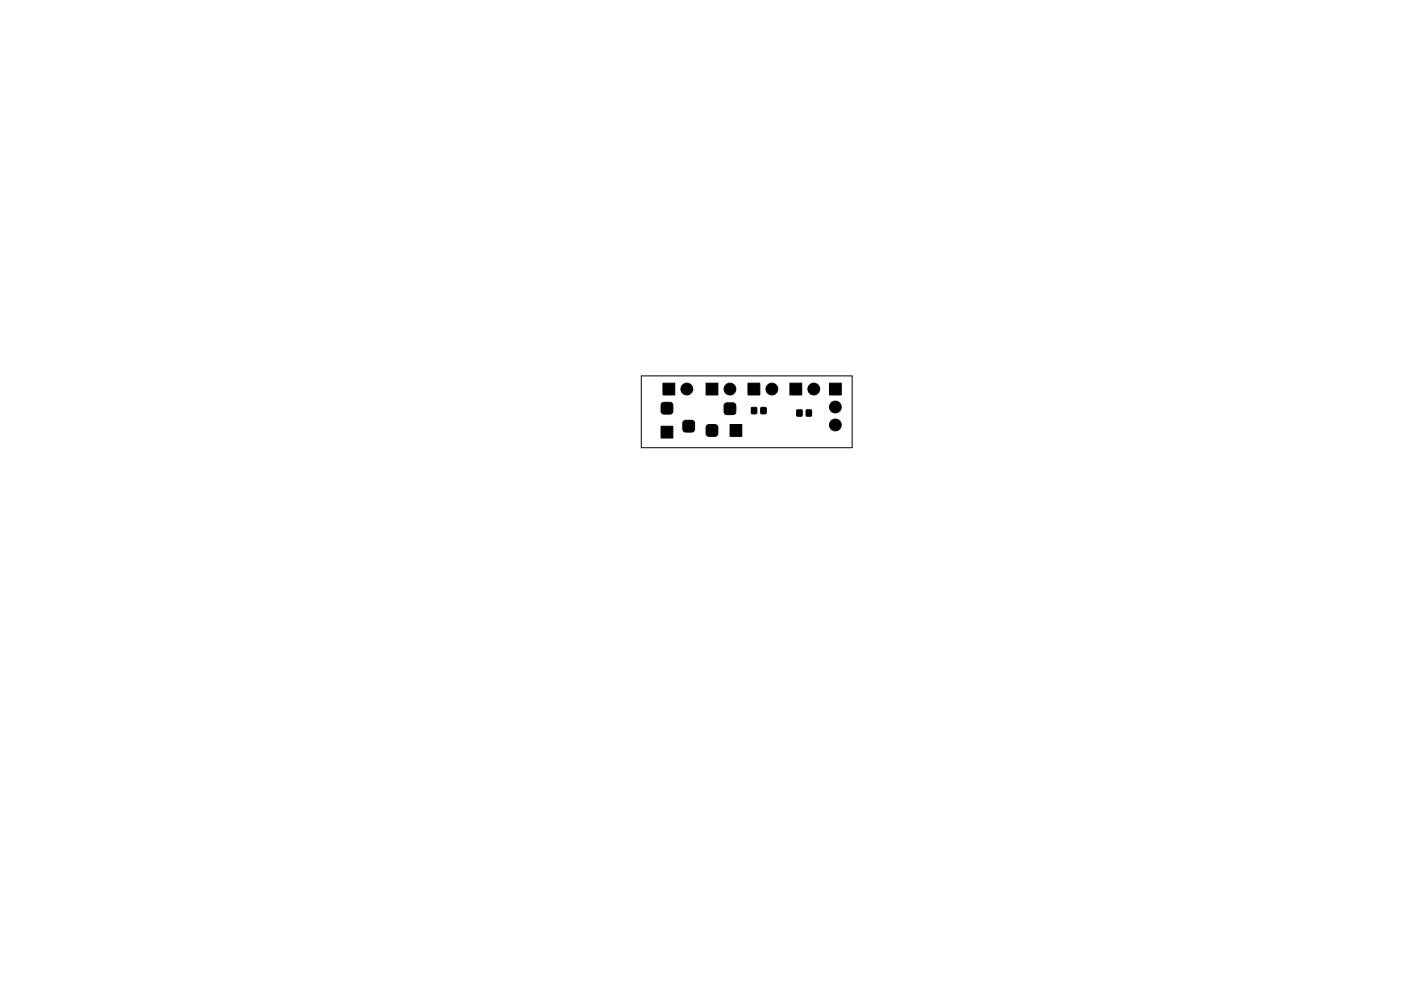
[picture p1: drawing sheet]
<svg xmlns="http://www.w3.org/2000/svg" width="297mm" height="210mm" viewBox="0 0 297 210" stroke-linecap="round" stroke-linejoin="round" font-family="sans-serif">
<path d="M136 79.8h44.7v15.2h-44.7z" fill="none" stroke="#000" stroke-width=".21"/>
<g fill="#000" stroke="#000" stroke-width=".21">
<path d="M140.2 90.4h2.5v2.5h-2.5zM140.6 81.3h2.5v2.5h-2.5zM140.3 85.5l.4-.1h1.3a.62 .62 0 0 1 .7 .6v1.2a.62 .62 0 0 1-.7 .7h-1.2a.62 .62 0 0 1-.6-.7v-1.3zM145 89.4l.3-.2h1.3a.62 .62 0 0 1 .7 .6v1.2a.62 .62 0 0 1-.7 .7h-1.2a.62 .62 0 0 1-.6-.7v-1.3zM149.7 81.3h2.5v2.5h-2.5zM149.9 90.3l.4-.2h1.3a.62 .62 0 0 1 .6 .6v1.3a.62 .62 0 0 1-.6 .6h-1.3a.62 .62 0 0 1-.6-.6v-1.4zM153.7 85.6l.4-.1h1.3a.62 .62 0 0 1 .6 .6v1.2a.62 .62 0 0 1-.6 .7h-1.3a.62 .62 0 0 1-.6-.7v-1.3zM154.8 90.1h2.5v2.5h-2.5zM158.6 81.3h2.5v2.5h-2.5zM159.3 86.5h1.1v1.3l-1.1-.1zM161.3 86.5h1.1v1.3l-1.1-.1zM167.5 81.3h2.5v2.5h-2.5z"/>
<path d="M169 87h1v1.3l-1-.1zM171 87h1v1.3l-1-.1zM175.9 81.3h2.5v2.5h-2.5z"/>
<circle cx="145.6" cy="82.5" r="1.25"/>
<circle cx="154.8" cy="82.5" r="1.25"/>
<circle cx="163.7" cy="82.5" r="1.25"/>
<circle cx="172.5" cy="82.5" r="1.25"/>
<circle cx="177.1" cy="86.4" r="1.25"/>
<circle cx="177.1" cy="90.2" r="1.25"/>
</g>
</svg>
